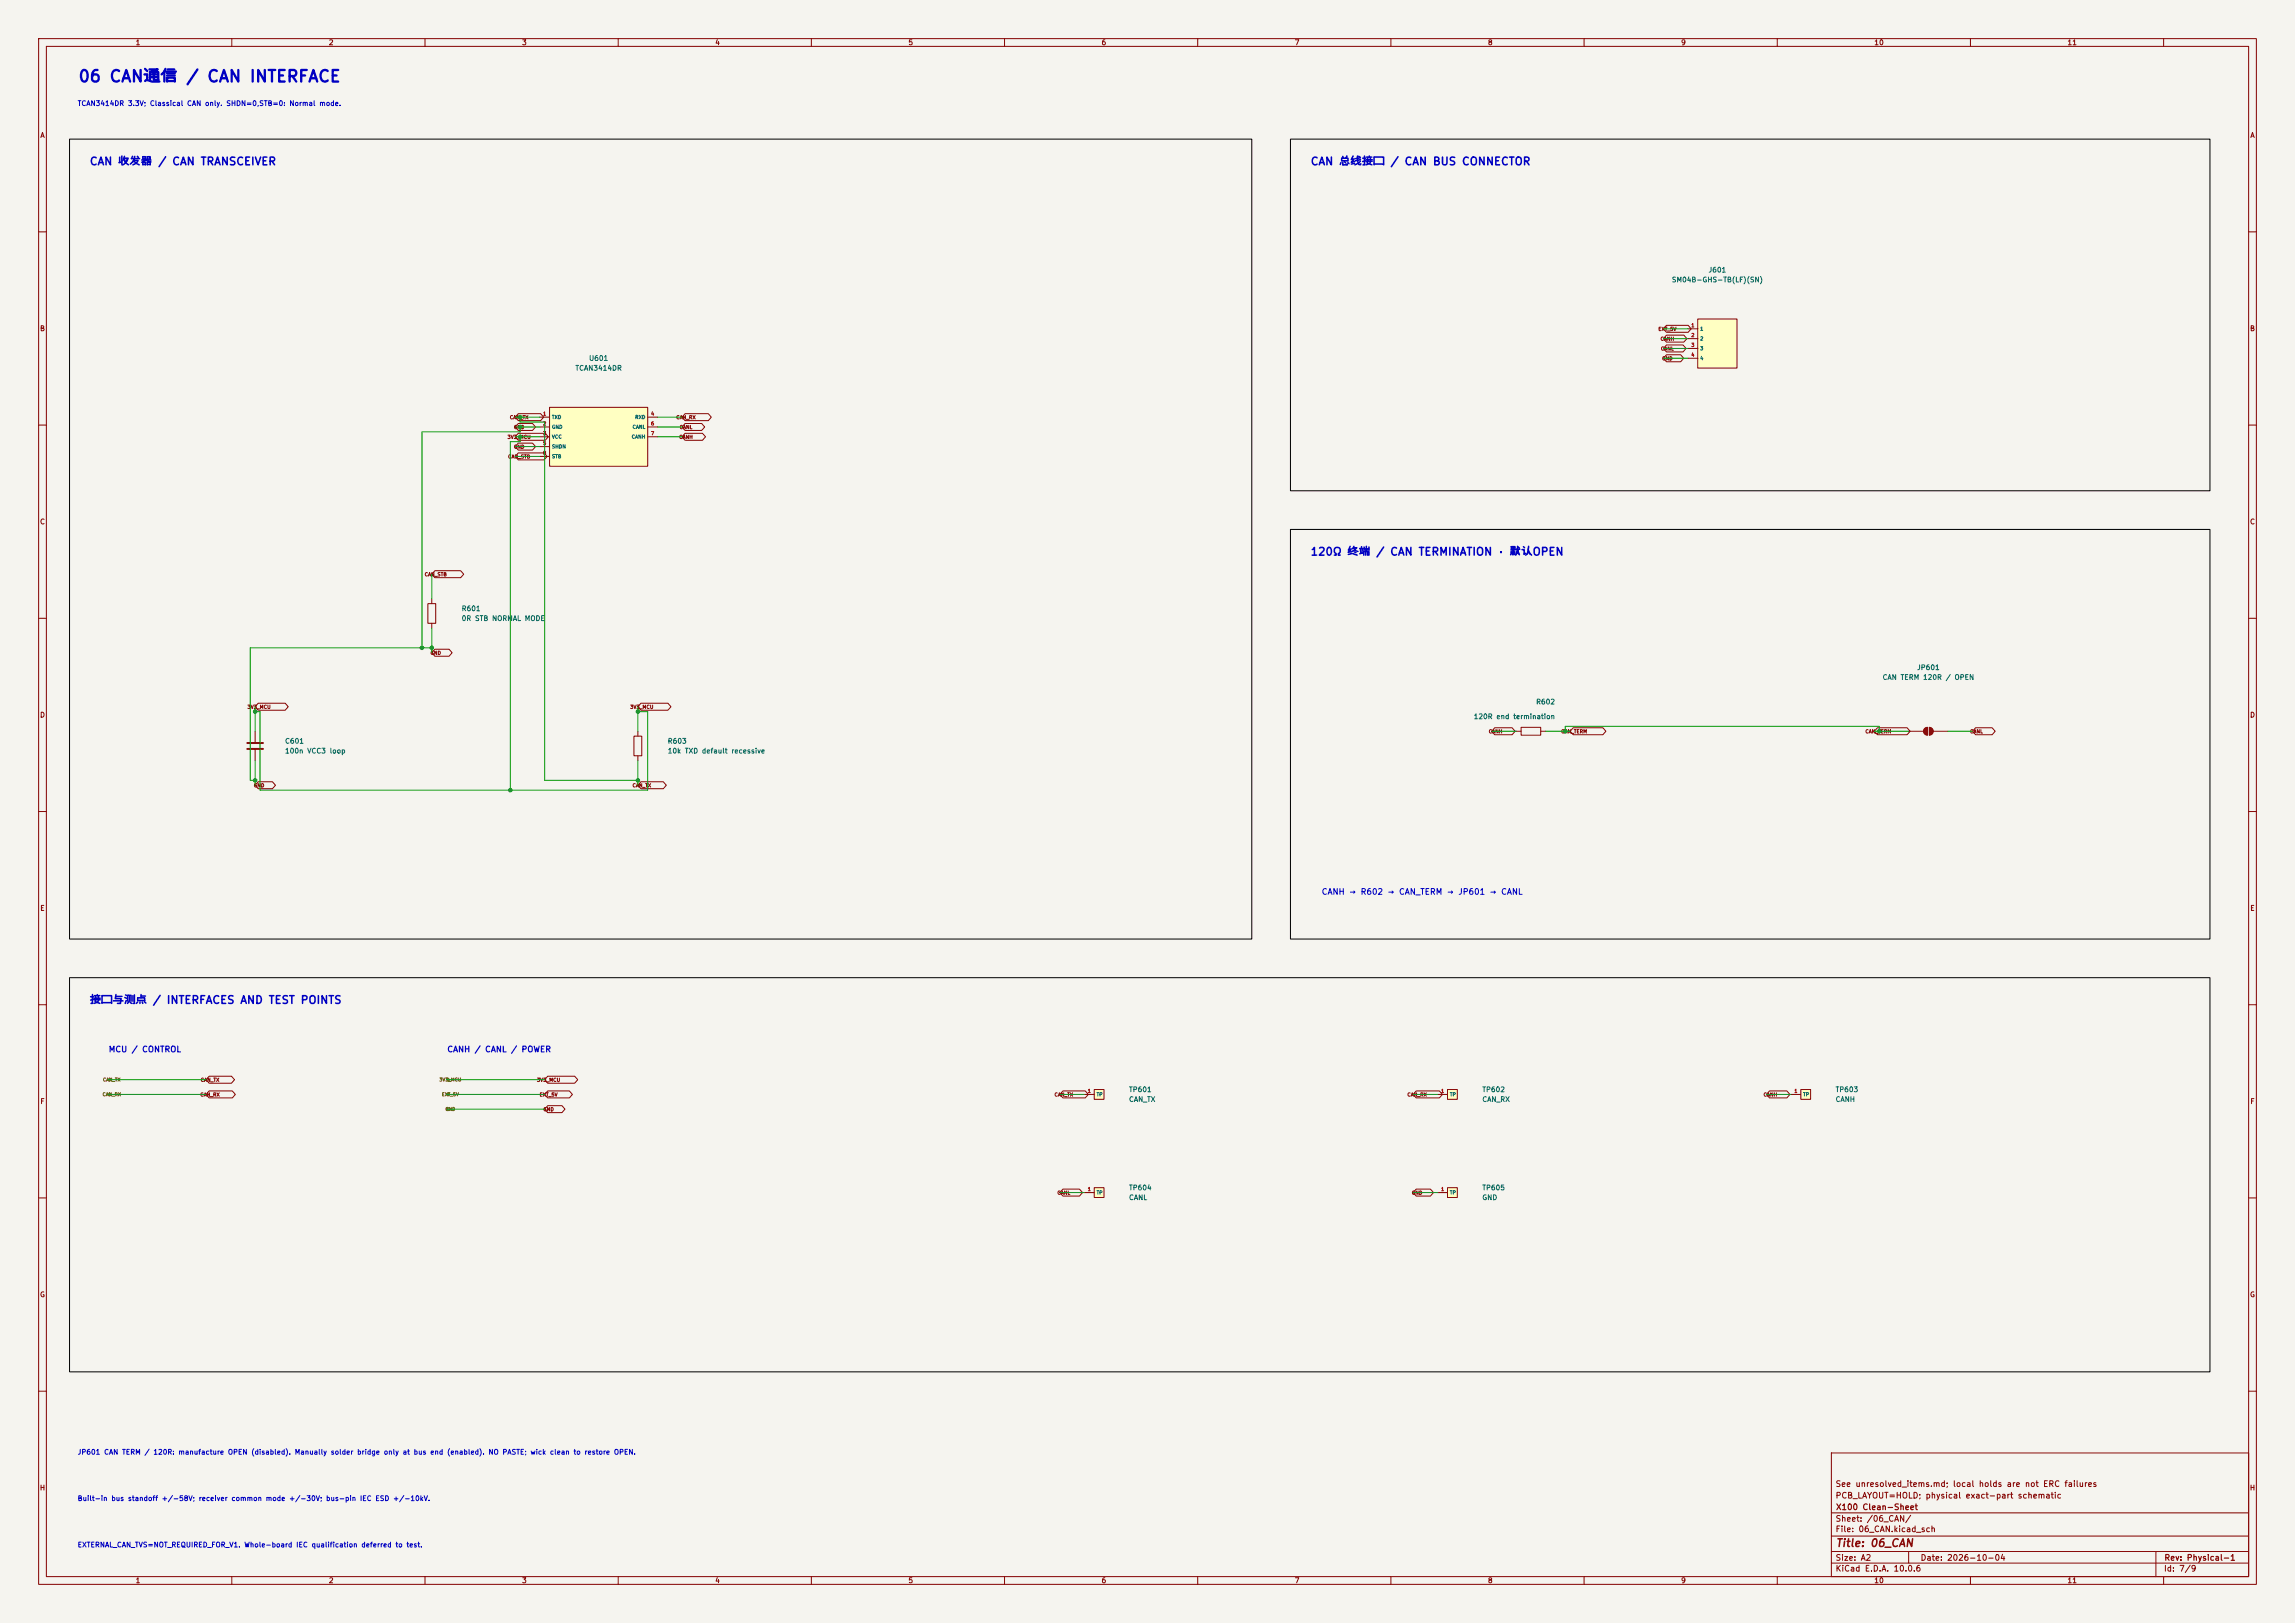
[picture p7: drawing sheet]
<svg xmlns="http://www.w3.org/2000/svg" width="594mm" height="420mm" viewBox="0 0 594 420" stroke-linecap="round" stroke-linejoin="round" font-family="sans-serif">
<defs><g id="words">
<text font-size="3" fill="#0000c2" x="20.1" y="22">06 CAN通信 / CAN INTERFACE</text>
<g font-size="2" fill="#0000c2">
<text x="23.1" y="43.3">CAN 收发器 / CAN TRANSCEIVER</text>
<text x="339.1" y="43.3">CAN 总线接口 / CAN BUS CONNECTOR</text>
<text x="339.1" y="144.3">120Ω 终端 / CAN TERMINATION · 默认OPEN</text>
<text x="23.1" y="260.3">接口与测点 / INTERFACES AND TEST POINTS</text>
</g>
<text font-size="2" fill="#840000" x="475" y="400.8">Title: 06_CAN</text>
<g font-size="1.5" fill="#0000c2">
<text x="342" y="231.9">CANH → R602 → CAN_TERM → JP601 → CANL</text>
<text x="28" y="272.7">MCU / CONTROL</text>
<text x="115.6" y="272.7">CANH / CANL / POWER</text>
</g>
<g font-size="1.5" fill="#840000">
<text x="475" y="388.1">PCB_LAYOUT=HOLD; physical exact-part schematic</text>
<text x="475" y="385.1">See unresolved_items.md; local holds are not ERC failures</text>
<text x="475" y="394.1">Sheet: /06_CAN/</text>
<text x="475.1" y="391.1">X100 Clean-Sheet</text>
<text x="475" y="396.8">File: 06_CAN.kicad_sch</text>
<text x="475" y="407">KiCad E.D.A. 10.0.6</text>
<text x="475" y="404.2">Size: A2</text>
<text x="497" y="404.2">Date: 2026-10-04</text>
<text x="560" y="407">Id: 7/9</text>
<text x="560.1" y="404.2">Rev: Physical-1</text>
</g>
<g font-size="1.3" fill="#840000">
<text x="35" y="12">1</text>
<text x="85" y="12">2</text>
<text x="135" y="12">3</text>
<text x="185" y="12">4</text>
<text x="235" y="12">5</text>
<text x="285" y="12">6</text>
<text x="335" y="12">7</text>
<text x="385" y="12">8</text>
<text x="435" y="12">9</text>
<text x="485" y="12">10</text>
<text x="535" y="12">11</text>
<text x="10.3" y="36">A</text>
<text x="582.3" y="36">A</text>
<text x="10.2" y="86">B</text>
<text x="582.2" y="86">B</text>
<text x="10.2" y="136">C</text>
<text x="582.2" y="136">C</text>
<text x="10.2" y="186">D</text>
<text x="582.2" y="186">D</text>
<text x="10.3" y="236">E</text>
<text x="582.3" y="236">E</text>
<text x="10.3" y="286">F</text>
<text x="582.3" y="286">F</text>
<text x="10.2" y="336">G</text>
<text x="582.2" y="336">G</text>
<text x="10.2" y="386">H</text>
<text x="582.2" y="386">H</text>
<text x="35" y="410">1</text>
<text x="85" y="410">2</text>
<text x="135" y="410">3</text>
<text x="185" y="410">4</text>
<text x="235" y="410">5</text>
<text x="285" y="410">6</text>
<text x="335" y="410">7</text>
<text x="385" y="410">8</text>
<text x="435" y="410">9</text>
<text x="485" y="410">10</text>
<text x="535" y="410">11</text>
</g>
<g font-size="1.3" fill="#0000c2">
<text x="20" y="27.7">TCAN3414DR 3.3V; Classical CAN only. SHDN=0,STB=0: Normal mode.</text>
<text x="20" y="376.7">JP601 CAN TERM / 120R: manufacture OPEN (disabled). Manually solder bridge only at bus end (enabled). NO PASTE; wick clean to restore OPEN.</text>
<text x="20" y="388.7">Built-in bus standoff +/-58V; receiver common mode +/-30V; bus-pin IEC ESD +/-10kV.</text>
<text x="20" y="400.7">EXTERNAL_CAN_TVS=NOT_REQUIRED_FOR_V1. Whole-board IEC qualification deferred to test.</text>
</g>
<g font-size="1.3" fill="#006464">
<text x="442.1" y="70.8">J601</text>
<text x="432.6" y="73.4">SM04B-GHS-TB(LF)(SN)</text>
<text x="152.3" y="93.7">U601</text>
<text x="148.8" y="96.2">TCAN3414DR</text>
<text x="119.4" y="158.4">R601</text>
<text x="119.4" y="161">0R STB NORMAL MODE</text>
<text x="496" y="173.7">JP601</text>
<text x="487.1" y="176.2">CAN TERM 120R / OPEN</text>
<text x="397.5" y="182.6">R602</text>
<text x="381.3" y="186.4">120R end termination</text>
<text x="73.6" y="192.7">C601</text>
<text x="73.6" y="195.3">100n VCC3 loop</text>
<text x="172.7" y="192.7">R603</text>
<text x="172.7" y="195.3">10k TXD default recessive</text>
<text x="292.1" y="282.9">TP601</text>
<text x="292.1" y="285.4">CAN_TX</text>
<text x="383.5" y="282.9">TP602</text>
<text x="383.5" y="285.4">CAN_RX</text>
<text x="475" y="282.9">TP603</text>
<text x="475" y="285.4">CANH</text>
<text x="292.1" y="308.3">TP604</text>
<text x="292.1" y="310.8">CANL</text>
<text x="383.5" y="308.3">TP605</text>
<text x="383.5" y="310.8">GND</text>
</g>
<g font-size=".9" fill="#840000">
<text x="429.1" y="85.8">EXT_5V</text>
<text x="429.7" y="88.4">CANH</text>
<text x="429.8" y="90.9">CANL</text>
<text x="430.1" y="93.5">GND</text>
<text x="131.3" y="113.8">3V3_MCU</text>
<text x="131.9" y="108.7">CAN_TX</text>
<text x="132.9" y="111.2">GND</text>
<text x="174.9" y="108.7">CAN_RX</text>
<text x="175.7" y="113.8">CANH</text>
<text x="175.8" y="111.2">CANL</text>
<text x="131.4" y="118.9">CAN_STB</text>
<text x="132.9" y="116.3">GND</text>
<text x="109.8" y="149.3">CAN_STB</text>
<text x="111.3" y="169.7">GND</text>
<text x="63.9" y="183.6">3V3_MCU</text>
<text x="163" y="183.6">3V3_MCU</text>
<text x="385.2" y="190">CANH</text>
<text x="404" y="190">CAN_TERM</text>
<text x="482.7" y="190">CAN_TERM</text>
<text x="509.8" y="190">CANL</text>
<text x="65.6" y="203.9">GND</text>
<text x="163.6" y="203.9">CAN_TX</text>
<text x="51.8" y="280.1">CAN_TX</text>
<text x="138.9" y="280.1">3V3_MCU</text>
<text x="51.7" y="284">CAN_RX</text>
<text x="139.6" y="284">EXT_5V</text>
<text x="140.5" y="287.8">GND</text>
<text x="272.8" y="284">CAN_TX</text>
<text x="364.2" y="284">CAN_RX</text>
<text x="456.3" y="284">CANH</text>
<text x="273.6" y="309.4">CANL</text>
<text x="365.3" y="309.4">GND</text>
</g>
<g font-size=".9" fill="#a90000">
<text x="437.6" y="84.9">1</text>
<text x="437.6" y="87.4">2</text>
<text x="437.6" y="90">3</text>
<text x="437.6" y="92.5">4</text>
<text x="140.5" y="107.7">1</text>
<text x="168.4" y="107.7">4</text>
<text x="140.5" y="110.3">2</text>
<text x="140.5" y="112.8">3</text>
<text x="168.4" y="110.3">6</text>
<text x="168.4" y="112.8">7</text>
<text x="140.5" y="115.4">5</text>
<text x="140.5" y="117.9">8</text>
<text x="281.4" y="283">1</text>
<text x="372.9" y="283">1</text>
<text x="464.3" y="283">1</text>
<text x="281.4" y="308.4">1</text>
<text x="372.9" y="308.4">1</text>
</g>
<g font-size=".9" fill="#006464">
<text x="439.9" y="85.8">1</text>
<text x="439.9" y="88.3">2</text>
<text x="439.9" y="90.9">3</text>
<text x="439.9" y="93.4">4</text>
<text x="142.8" y="108.6">TXD</text>
<text x="142.8" y="111.2">GND</text>
<text x="142.8" y="113.7">VCC</text>
<text x="163.4" y="113.7">CANH</text>
<text x="163.6" y="111.2">CANL</text>
<text x="164.3" y="108.6">RXD</text>
<text x="142.8" y="116.3">SHDN</text>
<text x="142.8" y="118.8">STB</text>
<text x="283.7" y="283.9">TP</text>
<text x="375.2" y="283.9">TP</text>
<text x="466.6" y="283.9">TP</text>
<text x="283.7" y="309.3">TP</text>
<text x="375.2" y="309.3">TP</text>
</g>
<g font-size=".9" fill="#725600">
<text x="26.5" y="280">CAN_TX</text>
<text x="113.6" y="280">3V3_MCU</text>
<text x="26.4" y="283.9">CAN_RX</text>
<text x="114.3" y="283.9">EXT_5V</text>
<text x="115.2" y="287.7">GND</text>
</g>
</g></defs>
<path d="M0 0h594v420h-594z" fill="#f5f4ef" stroke="#f5f4ef" stroke-width=".26"/>
<g fill="none" stroke="#840000" stroke-width=".26">
<path d="M10 10h574v400h-574zM12 12h570v396h-570zM60 10v2M110 10v2M160 10v2M210 10v2M260 10v2M310 10v2M360 10v2M410 10v2M460 10v2M510 10v2"/>
<path d="M560 10v2M10 60h2M582 60h2M10 110h2M582 110h2M10 160h2M582 160h2M164.1 190.5h2v5.1h-2zM165.1 189.2v1.3M165.1 195.6v1.3M10 210h2M582 210h2"/>
<path d="M10 260h2M582 260h2M10 310h2M582 310h2M10 360h2M474 376h108v32h-108zM582 360h2M474 397.5h108M474 391.5h108M60 408v2M110 408v2M160 408v2"/>
<path d="M210 408v2M260 408v2M310 408v2M360 408v2M410 408v2M460 408v2M474 404.5h108M474 401.5h108M494 401.5v3M510 408v2M558 401.5v6.5M560 408v2"/>
</g>
<path d="M142.2 105.4h25.4v15.3h-25.4z" fill="#ffffc2"/>
<path d="M139.7 108h2.5M139.7 110.5h2.5M139.7 113h2.5M139.7 115.6h2.5M139.7 118.1h2.5M142.2 105.4h25.4v15.3h-25.4zM167.6 108h2.6M167.6 110.5h2.6M167.6 113h2.6" fill="none" stroke="#840000" stroke-width=".26"/>
<path d="M374.6 307.3h2.6v2.6h-2.6z" fill="#ffffc2"/>
<path d="M372.1 308.6h2.5M374.6 307.3h2.6v2.6h-2.6z" fill="none" stroke="#840000" stroke-width=".26"/>
<path d="M283.2 307.3h2.5v2.6h-2.5z" fill="#ffffc2"/>
<path d="M110.7 156.2h2.1v5.1h-2.1zM111.8 154.9v1.3M111.8 161.3v1.3M392.4 189.2h1.3M393.7 188.2h5.1v2h-5.1zM398.8 189.2h1.2M494 189.2h3.8M498.9 188.2v2M499.4 188.2v2M500.4 189.2h3.8M280.7 308.6h2.5M283.2 307.3h2.5v2.6h-2.5z" fill="none" stroke="#840000" stroke-width=".26"/>
<g fill="#840000" stroke="#840000" stroke-width=".26">
<path d="M498.1 188.5l.8-.3v2a1.02 1.02 0 0 1-1-.6 1.02 1.02 0 0 1 .2-1.1z"/>
<path d="M499.4 188.2a1.02 1.02 0 0 1 1 1 1.02 1.02 0 0 1-1 1z"/>
</g>
<path d="M374.6 281.9h2.6v2.6h-2.6z" fill="#ffffc2"/>
<path d="M372.1 283.2h2.5M374.6 281.9h2.6v2.6h-2.6z" fill="none" stroke="#840000" stroke-width=".26"/>
<path d="M466.1 281.9h2.5v2.6h-2.5z" fill="#ffffc2"/>
<path d="M463.5 283.2h2.6M466.1 281.9h2.5v2.6h-2.5z" fill="none" stroke="#840000" stroke-width=".26"/>
<path d="M439.4 82.6h10.2v12.7h-10.2z" fill="#ffffc2"/>
<path d="M436.9 85.1h2.5M436.9 87.6h2.5M436.9 90.2h2.5M436.9 92.7h2.5M439.4 82.6h10.2v12.7h-10.2zM66 189.2v2.8M66 194.1v2.8" fill="none" stroke="#840000" stroke-width=".26"/>
<path d="M64 192.3h4.1M64 193.8h4.1" fill="none" stroke="#840000" stroke-width=".51"/>
<path d="M283.2 281.9h2.5v2.6h-2.5z" fill="#ffffc2"/>
<g fill="none" stroke="#840000" stroke-width=".26">
<path d="M431.3 89.3h4.3l.8 .9-.8 .9h-4.3l-.8-.9zM431.3 91.8h3.7l.8 .9-.8 .9h-3.7l-.8-.9zM431.3 84.2h5.6l.8 .9-.8 .9h-5.6l-.8-.9zM431.3 86.7h4.5l.8 .9-.8 .9h-4.5l-.8-.9zM134.1 107h5.8l.8 1-.8 .9h-5.8l-.8-.9zM134.1 109.6h3.7l.8 .9-.8 .9h-3.7l-.8-.9zM134.1 112.1h7l.8 .9-.8 .9h-7l-.8-.9zM134.1 114.7h3.7l.8 .9-.8 .9h-3.7l-.8-.9zM134.1 117.2h6.7l.8 .9-.8 .9h-6.7l-.8-.9zM177.3 112.1h4.5l.8 .9-.8 .9h-4.5l-.8-.9zM177.3 107h6l.8 1-.8 .9h-6l-.8-.9zM177.3 109.6h4.3l.8 .9-.8 .9h-4.3l-.8-.9z"/>
<path d="M112.5 147.7h6.7l.8 .9-.8 .9h-6.7l-.7-.9zM112.5 168h3.7l.8 .9-.8 .9h-3.7l-.7-.9zM66.8 182h7l.8 .9-.8 .9h-7l-.8-.9zM165.9 182h7l.8 .9-.8 .9h-7l-.8-.9zM386.9 188.3h4.5l.8 .9-.8 .9h-4.5l-.8-.9zM407.2 188.3h7.7l.7 .9-.7 .9h-7.7l-.8-.9zM485.9 188.3h7.7l.8 .9-.8 .9h-7.7l-.8-.9zM511.3 188.3h4.3l.8 .9-.8 .9h-4.3l-.8-.9zM66.8 202.3h3.7l.8 .9-.8 .9h-3.7l-.8-.9zM165.9 202.3h5.8l.8 .9-.8 .9h-5.8l-.8-.9zM54.1 278.5h5.8l.8 .9-.8 .9h-5.8l-.8-.9zM141.8 278.5h6.9l.8 .9-.8 .9h-6.9l-.8-.9z"/>
<path d="M54.1 282.3h6l.8 .9-.8 .9h-6l-.8-.9zM141.8 286.1h3.6l.8 .9-.8 .9h-3.6l-.8-.9zM141.8 282.3h5.6l.8 .9-.8 .9h-5.6l-.8-.9zM275.1 282.3h5.8l.8 .9-.8 .9h-5.8l-.8-.9zM280.7 283.2h2.5M283.2 281.9h2.5v2.6h-2.5zM366.5 282.3h6.1l.7 .9-.7 .9h-6.1l-.7-.9zM458 282.3h4.5l.8 .9-.8 .9h-4.5l-.8-.9zM275.1 307.7h4.3l.8 .9-.8 .9h-4.3l-.8-.9zM366.5 307.7h3.7l.8 .9-.8 .9h-3.7l-.7-.9z"/>
</g>
<path d="M28.4 279l.4 .4-.4 .4-.5-.4zM115.6 279.4l.4-.4 .4 .4-.4 .4zM28.4 282.8l.4 .4-.4 .4-.5-.4zM115.6 287l.4-.4 .4 .4-.4 .4zM116 282.8l.4 .4-.4 .4-.4-.4z" fill="none" stroke="#725600" stroke-width=".26"/>
<g fill="none" stroke="#009600" stroke-width=".26">
<path d="M430.5 85.1h6.4M430.5 92.7h6.4M430.5 90.2h6.4M430.5 87.6h6.4M133.3 108h6.4M133.3 115.6h6.4M133.3 118.1h6.4M133.3 110.5h6.4M133.3 113h6.4M134.6 108v1.2h6.4v92.7h24.1M134.6 110.5v1.3h-25.4v55.8M134.6 113v1.3h-2.5v90.2"/>
<path d="M170.2 108h6.3M170.2 110.5h6.3M170.2 113h6.3M111.8 148.6v6.3M111.8 162.6v6.3M111.8 167.6h-47v34.3h1.2M66 184.2h1.3v20.3h100.3v-20.3h-2.5M66 182.9v6.3M66 196.9v6.3M165.1 182.9v6.3M165.1 196.9v6.3M386.1 189.2h6.3"/>
<path d="M400 189.2h6.4M405.1 189.2v-1.2h81.3v1.2M485.1 189.2h8.9M504.2 189.2h6.3M27.9 279.4h25.4M115.6 279.4h25.4M27.9 283.2h25.4M115.6 283.2h25.4M115.6 287h25.4M274.3 283.2h6.4M365.8 283.2h6.3M457.2 283.2h6.3"/>
<path d="M274.3 308.6h6.4M365.8 308.6h6.3"/>
</g>
<path d="M18 36h306v207h-306zM334 36h238v91h-238zM334 137h238v106h-238zM18 253h554v102h-554z" fill="none" stroke="#000" stroke-width=".26"/>
<g fill="#009600" stroke="#009600" stroke-width=".26">
<circle cx="134.6" cy="110.5" r=".46"/>
<circle cx="134.6" cy="108" r=".46"/>
<circle cx="486.4" cy="189.2" r=".46"/>
<circle cx="405.1" cy="189.2" r=".46"/>
<circle cx="66" cy="201.9" r=".46"/>
<circle cx="109.2" cy="167.6" r=".46"/>
<circle cx="111.8" cy="167.6" r=".46"/>
<circle cx="66" cy="184.2" r=".46"/>
<circle cx="165.1" cy="184.2" r=".46"/>
<circle cx="165.1" cy="201.9" r=".46"/>
<circle cx="132.1" cy="204.5" r=".46"/>
<circle cx="134.6" cy="113" r=".46"/>
</g>
<use href="#words"/>
</svg>
